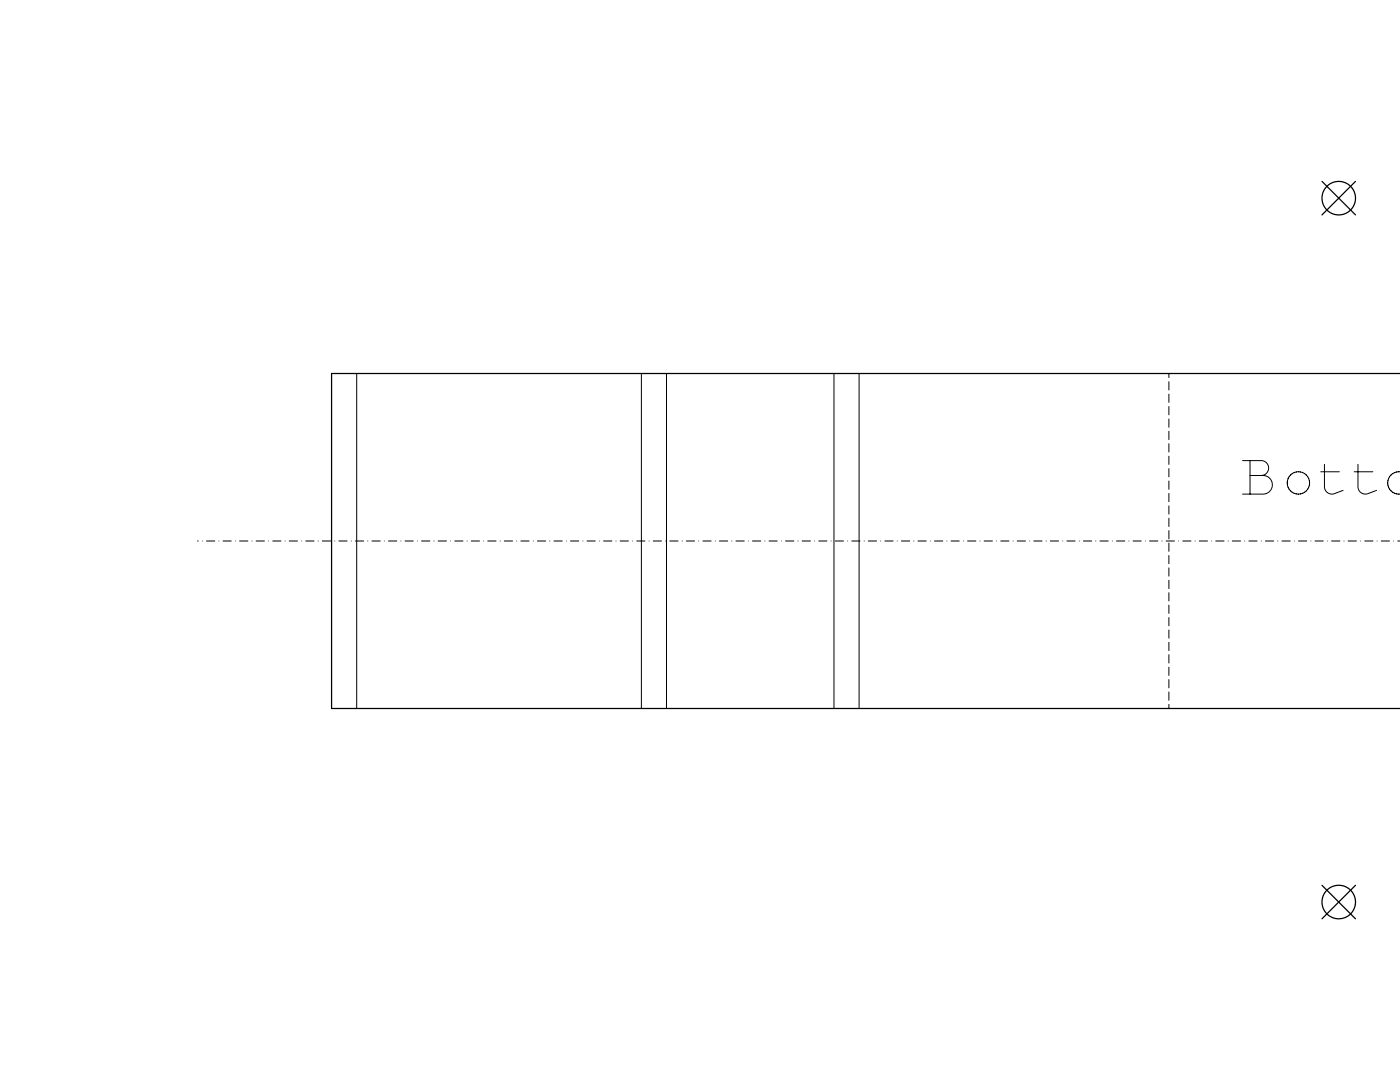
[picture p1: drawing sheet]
<svg xmlns="http://www.w3.org/2000/svg" width="279mm" height="216mm" viewBox="0 0 279 216" stroke-linecap="round" stroke-linejoin="round" font-family="sans-serif">
<g fill="none" stroke="#000" stroke-width=".25">
<path d="M263.8 36.2l6.7 6.7M270.5 36.2l-6.7 6.7M279.4 74.5h-213.2v66.9h213.2M263.8 176.6l6.7 6.7M270.5 176.6l-6.7 6.7"/>
<circle cx="267.2" cy="39.5" r="3.3"/>
<circle cx="267.2" cy="180" r="3.3"/>
</g>
<g fill="none" stroke="#000" stroke-width=".2">
<path d="M71.2 74.5v66.9M128 74.5v66.9M133 74.5v66.9M166.4 74.5v66.9M171.4 74.5v66.9M233.3 74.5v.8M233.3 76.2v1.6M233.3 78.6v1.7M233.3 81.1v1.7M233.3 83.6v1.6M233.3 86.1v1.6M233.3 88.6v1.6"/>
<path d="M233.3 91v1.7M233.3 93.5v1.7M233.3 96v1.6M233.3 98.5v1.6M248 91.9h3.7a1.49 1.49 0 0 1 1.5 1.5 1.49 1.49 0 0 1-1.5 1.5M249.5 94.9h2.6a1.86 1.86 0 0 1 1.8 1.8 1.86 1.86 0 0 1-1.8 1.9h-4.1M249.5 91.9v6.7M263.6 94.1h3.7M264.3 92.7v4.4a1.49 1.49 0 0 0 2 1.4l1.7-.7M270.3 94.1h3.7M271 92.7v4.4a1.49 1.49 0 0 0 2 1.4l1.7-.7M279.4 94.2a2.23 2.23 0 0 0-2.5 2.2 2.23 2.23 0 0 0 2.5 2.2"/>
<path d="M39.4 108h.2M40.4 108h.1M41.2 108h1.7M43.7 108h.1M44.5 108h1.7M47 108h.1M47.8 108h1.7M50.3 108h.1M51.1 108h1.7M53.6 108h.1M54.4 108h1.7M56.9 108h.1"/>
<path d="M57.7 108h1.7M60.2 108h.1M61 108h1.7M63.5 108h.1M64.3 108h1.7M66.8 108h.1M67.6 108h1.7M70.1 108h.1M70.9 108h1.7M73.4 108h.1M74.2 108h1.7M76.7 108h.1"/>
<path d="M77.5 108h1.7M80 108h.1M80.8 108h1.7M83.3 108h.1M84.1 108h1.7M86.6 108h.1M87.4 108h1.7M89.9 108h.1M90.7 108h1.7M93.2 108h.1M94 108h1.7M96.5 108h.1"/>
<path d="M97.3 108h1.7M99.8 108h.1M100.6 108h1.7M103.1 108h.1M103.9 108h1.7M106.4 108h.1M107.3 108h1.6M109.7 108h.1M110.6 108h1.6M113 108h.1M113.9 108h1.6M116.3 108h.1"/>
<path d="M117.2 108h1.6M119.6 108h.1M120.5 108h1.6M122.9 108h.1M123.8 108h1.6M126.2 108h.1M127.1 108h1.6M129.5 108h.1M130.4 108h1.6M132.8 108h.1M133.7 108h1.6M136.1 108h.1"/>
<path d="M137 108h1.6M139.4 108h.1M140.3 108h1.6M142.7 108h.1M143.6 108h1.6M146 108h.1M146.9 108h1.6M149.3 108h.1M150.2 108h1.6M152.7 108h.1M153.5 108h1.6M156 108h.1"/>
<path d="M156.8 108h1.6M159.3 108h.1M160.1 108h1.6M162.6 108h.1M163.4 108h1.6M165.9 108h.1M166.7 108h1.6M169.2 108h.1M170 108h1.6M172.5 108h.1M173.3 108h1.6M175.8 108h.1"/>
<path d="M176.6 108h1.6M179.1 108h.1M179.9 108h1.6M182.4 108h.1M183.2 108h1.6M185.7 108h.1M186.5 108h1.7M189 108h.1M189.8 108h1.7M192.3 108h.1M193.1 108h1.7M195.6 108h.1"/>
<path d="M196.4 108h1.7M198.9 108h.1M199.7 108h1.7M202.2 108h.1M203 108h1.7M205.5 108h.1M206.3 108h1.7M208.8 108h.1M209.6 108h1.7M212.1 108h.1M212.9 108h1.7M215.4 108h.1"/>
<path d="M216.2 108h1.7M218.7 108h.1M219.5 108h1.7M222 108h.1M222.8 108h1.7M225.3 108h.1M226.1 108h1.7M228.6 108h.1M229.4 108h1.7M231.9 108h.1M232.7 108h1.7M233.3 100.9v1.7"/>
<path d="M233.3 103.4v1.7M233.3 105.9v1.6M233.3 108.4v1.6M233.3 110.8v1.7M233.3 113.3v1.7M233.3 115.8v1.6M233.3 118.3v1.6M235.2 108h.1M236 108h1.7M238.5 108h.1M239.3 108h1.7M241.8 108h.1"/>
<path d="M242.6 108h1.7M245.1 108h.1M245.9 108h1.7M248.4 108h.1M249.2 108h1.7M251.7 108h.1M252.5 108h1.7M255 108h.1M255.8 108h1.7M258.3 108h.1M259.1 108h1.7M261.6 108h.1"/>
<path d="M262.4 108h1.7M264.9 108h.1M265.7 108h1.7M268.2 108h.1M269 108h1.7M271.5 108h.1M272.4 108h1.6M274.8 108h.1M275.7 108h1.6M278.1 108h.1M279 108h.4M233.3 120.7v1.7"/>
<path d="M233.3 123.2v1.7M233.3 125.7v1.6M233.3 128.2v1.6M233.3 130.7v1.6M233.3 133.1v1.7M233.3 135.6v1.7M233.3 138.1v1.6M233.3 140.6v.8"/>
<circle cx="259.1" cy="96.4" r="2.23"/>
</g>
</svg>
